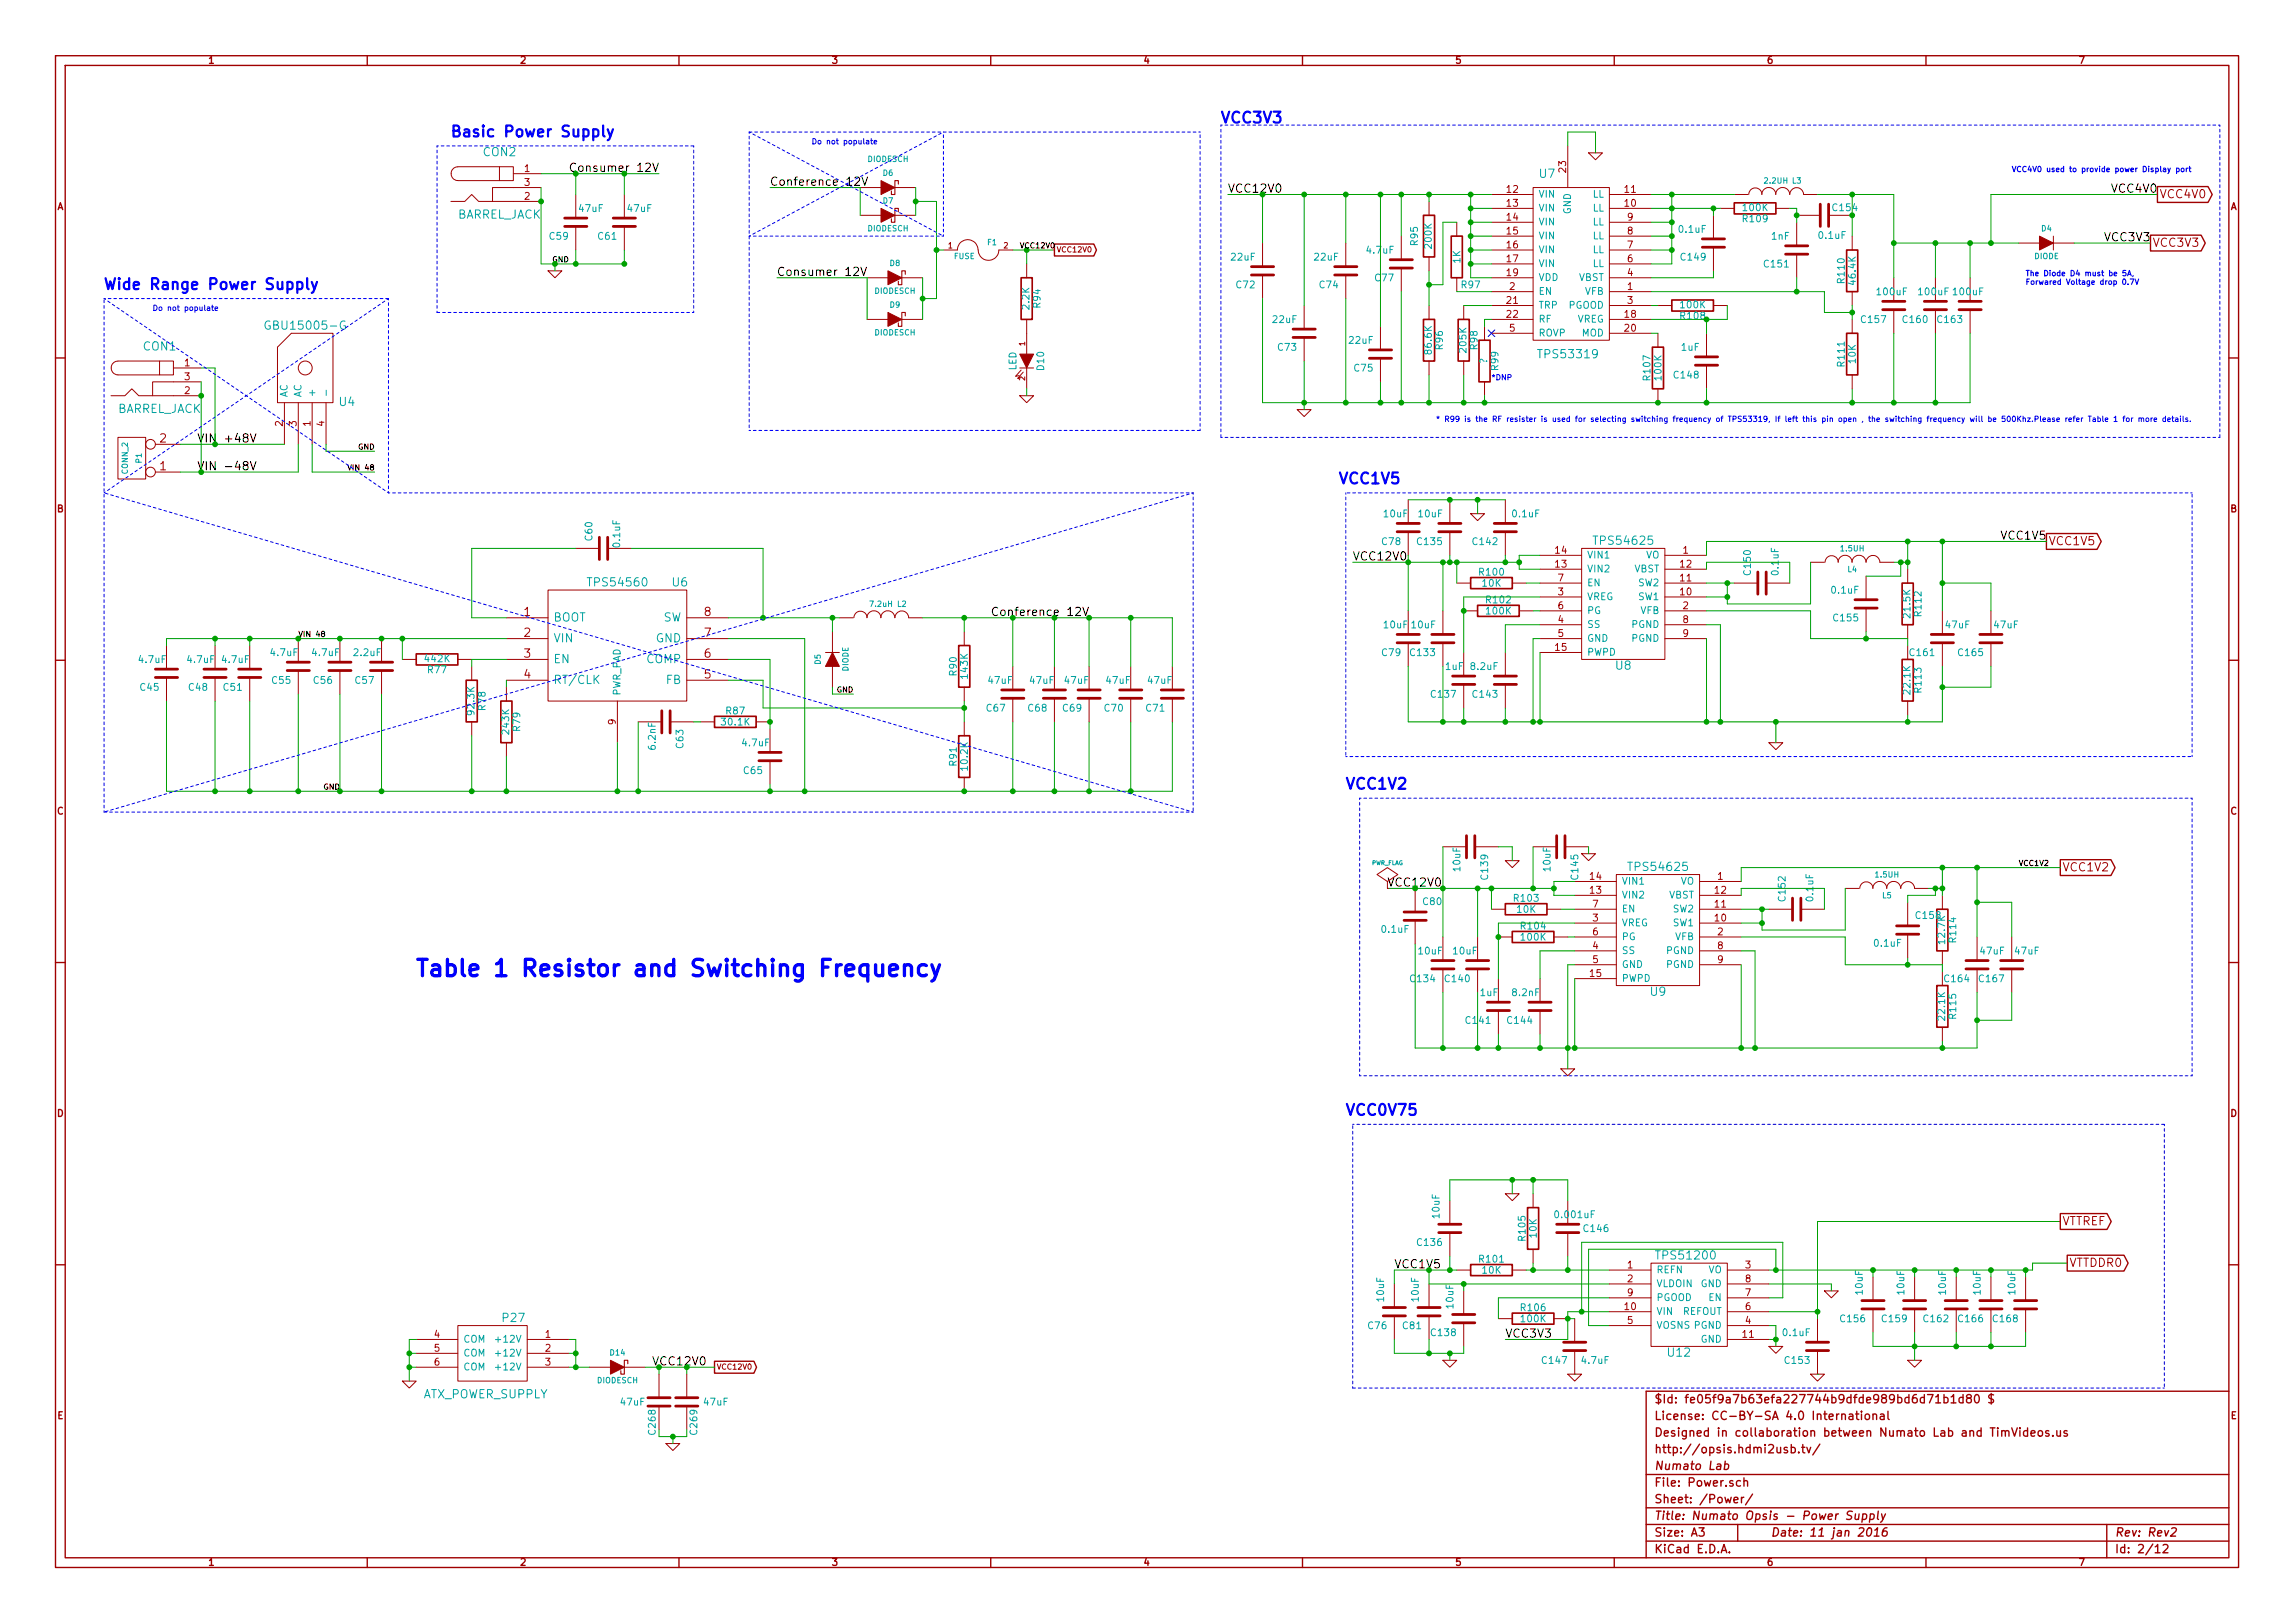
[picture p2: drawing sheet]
<svg xmlns="http://www.w3.org/2000/svg" width="420mm" height="297mm" viewBox="0 0 420 297" stroke-linecap="round" stroke-linejoin="round" font-family="sans-serif">
<defs><g id="words">
<text font-size="4.2" fill="#00f" x="76.2" y="178.9">Table 1 Resistor and Switching Frequency</text>
<g font-size="2.8" fill="#00f">
<text x="223.5" y="22.6">VCC3V3</text>
<text x="82.5" y="25.2">Basic Power Supply</text>
<text x="19" y="53.1">Wide Range Power Supply</text>
<text x="245.1" y="88.7">VCC1V5</text>
<text x="246.4" y="144.6">VCC1V2</text>
<text x="246.4" y="204.3">VCC0V75</text>
</g>
<g font-size="2.1" fill="#00a0a0">
<text x="88.5" y="28.7">CON2</text>
<text x="281.9" y="32.6">U7</text>
<text x="83.5" y="40.1">BARREL_JACK</text>
<text x="26.3" y="64.2">CON1</text>
<text x="49.4" y="60.4">GBU15005-G</text>
<text x="282" y="65.6">TPS53319</text>
<text x="21.3" y="75.7">BARREL_JACK</text>
<text x="62.2" y="74.4">U4</text>
<text x="292.2" y="99.8">TPS54625</text>
<text x="108" y="107.4">TPS54560</text>
<text x="123.1" y="107.4">U6</text>
<text x="101.3" y="113.8">BOOT</text>
<text x="121.3" y="113.8">SW</text>
<text x="101.3" y="117.6">VIN</text>
<text x="120" y="117.6">GND</text>
<text x="101.3" y="121.4">EN</text>
<text x="101.3" y="125.3">RT/CLK</text>
<text x="118.3" y="121.4">COMP</text>
<text x="121.9" y="125.3">FB</text>
<text x="295.8" y="122.6">U8</text>
<text x="298.5" y="159.5">TPS54625</text>
<text x="302.2" y="182.3">U9</text>
<text x="303.6" y="230.6">TPS51200</text>
<text x="92.1" y="242">P27</text>
<text x="305.4" y="248.4">U12</text>
<text x="77.3" y="256">ATX_POWER_SUPPLY</text>
</g>
<g font-size="2.1" fill="#00a000">
<text x="105.8" y="31.5">Consumer 12V</text>
<text x="224.8" y="35.3">VCC12V0</text>
<text x="37.8" y="81.1">VIN +48V</text>
<text x="183.3" y="112.8">Conference 12V</text>
<text x="255.3" y="232.2">VCC1V5</text>
<text x="119.4" y="250">VCC12V0</text>
</g>
<g font-size="2.1">
<text x="141" y="34.1">Conference 12V</text>
<text x="386.7" y="35.3">VCC4V0</text>
<text x="385.4" y="44.2">VCC3V3</text>
<text x="142.2" y="50.6">Consumer 12V</text>
<text x="38.4" y="86.1">VIN -48V</text>
<text x="366.5" y="98.8">VCC1V5</text>
<text x="247.6" y="102.7">VCC12V0</text>
<text x="275.6" y="244.9">VCC3V3</text>
</g>
<g font-size="2.1" fill="#a00000">
<text x="395.4" y="36.4">VCC4V0</text>
<text x="394.1" y="45.2">VCC3V3</text>
<text x="29.3" y="81.1">2</text>
<text x="29.3" y="86.1">1</text>
<text x="375.1" y="99.9">VCC1V5</text>
<text x="95.9" y="112.8">1</text>
<text x="129" y="112.8">8</text>
<text x="95.9" y="116.6">2</text>
<text x="129" y="116.6">7</text>
<text x="95.9" y="120.4">3</text>
<text x="95.9" y="124.2">4</text>
<text x="129" y="124.2">5</text>
<text x="129" y="120.4">6</text>
<text x="377.6" y="159.5">VCC1V2</text>
<text x="254" y="162.3">VCC12V0</text>
<text x="377.6" y="224.3">VTTREF</text>
<text x="378.9" y="231.9">VTTDDR0</text>
<text x="302.9" y="256.9">$Id: fe05f9a7b63efa227744b9dfde989bd6d71b1d80 $</text>
<text x="302.9" y="263">Designed in collaboration between Numato Lab and TimVideos.us</text>
<text x="302.9" y="260">License: CC-BY-SA 4.0 International</text>
<text x="302.9" y="269.1">Numato Lab</text>
<text x="302.9" y="266.1">http://opsis.hdmi2usb.tv/</text>
<text x="302.9" y="272.1">File: Power.sch</text>
<text x="302.9" y="275.2">Sheet: /Power/</text>
<text x="302.9" y="281.3">Size: A3</text>
<text x="302.9" y="278.2">Title: Numato Opsis - Power Supply</text>
<text x="324.2" y="281.3">Date: 11 jan 2016</text>
<text x="387.2" y="281.3">Rev: Rev2</text>
<text x="302.9" y="284.3">KiCad E.D.A.</text>
<text x="387.2" y="284.3">Id: 2/12</text>
</g>
<g font-size="1.8" fill="#a00000">
<text x="38.2" y="11.7">1</text>
<text x="95.3" y="11.7">2</text>
<text x="152.4" y="11.7">3</text>
<text x="209.4" y="11.7">4</text>
<text x="266.5" y="11.7">5</text>
<text x="323.6" y="11.7">6</text>
<text x="380.7" y="11.7">7</text>
<text x="96" y="31.5">1</text>
<text x="96" y="34.1">3</text>
<text x="275.9" y="35.3">12</text>
<text x="286.8" y="31.5" transform="rotate(-90 286.8 31.5)">23</text>
<text x="297.5" y="35.3">11</text>
<text x="10.4" y="38.5">A</text>
<text x="96" y="36.6">2</text>
<text x="275.9" y="37.9">13</text>
<text x="275.9" y="40.4">14</text>
<text x="297.5" y="37.9">10</text>
<text x="298" y="40.4">9</text>
<text x="408.3" y="38.5">A</text>
<text x="275.9" y="43">15</text>
<text x="275.9" y="45.5">16</text>
<text x="298" y="45.5">7</text>
<text x="298" y="43">8</text>
<text x="275.9" y="48">17</text>
<text x="275.9" y="50.6">19</text>
<text x="276.4" y="53.1">2</text>
<text x="298" y="53.1">1</text>
<text x="298" y="50.6">4</text>
<text x="298" y="48">6</text>
<text x="275.9" y="55.7">21</text>
<text x="275.9" y="58.2">22</text>
<text x="297.5" y="58.2">18</text>
<text x="298" y="55.7">3</text>
<text x="276.4" y="60.7">5</text>
<text x="297.5" y="60.7">20</text>
<text x="33.8" y="67.1">1</text>
<text x="33.8" y="69.6">3</text>
<text x="33.8" y="72.2">2</text>
<text x="51.8" y="78" transform="rotate(-90 51.8 78)">2</text>
<text x="54.4" y="78" transform="rotate(-90 54.4 78)">3</text>
<text x="56.9" y="78" transform="rotate(-90 56.9 78)">1</text>
<text x="59.4" y="78" transform="rotate(-90 59.4 78)">4</text>
<text x="10.4" y="93.8">B</text>
<text x="408.3" y="93.8">B</text>
<text x="284.8" y="101.4">14</text>
<text x="308.1" y="101.4">1</text>
<text x="284.8" y="103.9">13</text>
<text x="285.3" y="106.5">7</text>
<text x="307.6" y="106.5">11</text>
<text x="307.6" y="103.9">12</text>
<text x="285.3" y="109">3</text>
<text x="285.3" y="111.5">6</text>
<text x="307.6" y="109">10</text>
<text x="308.1" y="111.5">2</text>
<text x="284.8" y="119.2">15</text>
<text x="285.3" y="114.1">4</text>
<text x="285.3" y="116.6">5</text>
<text x="308.1" y="114.1">8</text>
<text x="308.1" y="116.6">9</text>
<text x="112.8" y="132.6" transform="rotate(-90 112.8 132.6)">9</text>
<text x="10.4" y="149.1">C</text>
<text x="408.3" y="149.1">C</text>
<text x="291.1" y="161.1">14</text>
<text x="314.5" y="161.1">1</text>
<text x="291.1" y="163.6">13</text>
<text x="291.6" y="166.2">7</text>
<text x="314" y="166.2">11</text>
<text x="314" y="163.6">12</text>
<text x="291.6" y="168.7">3</text>
<text x="291.6" y="173.8">4</text>
<text x="291.6" y="171.2">6</text>
<text x="314" y="168.7">10</text>
<text x="314.5" y="171.2">2</text>
<text x="314.5" y="173.8">8</text>
<text x="291.1" y="178.9">15</text>
<text x="291.6" y="176.3">5</text>
<text x="314.5" y="176.3">9</text>
<text x="10.4" y="204.5">D</text>
<text x="408.3" y="204.5">D</text>
<text x="298" y="232.2">1</text>
<text x="319.6" y="232.2">3</text>
<text x="297.5" y="239.8">10</text>
<text x="298" y="234.7">2</text>
<text x="298" y="237.3">9</text>
<text x="319.6" y="239.8">6</text>
<text x="319.6" y="237.3">7</text>
<text x="319.6" y="234.7">8</text>
<text x="79.5" y="244.9">4</text>
<text x="99.8" y="244.9">1</text>
<text x="298" y="242.4">5</text>
<text x="319.1" y="244.9">11</text>
<text x="319.6" y="242.4">4</text>
<text x="79.5" y="247.4">5</text>
<text x="79.5" y="250">6</text>
<text x="99.8" y="247.4">2</text>
<text x="99.8" y="250">3</text>
<text x="10.5" y="259.8">E</text>
<text x="408.4" y="259.8">E</text>
<text x="38.2" y="286.6">1</text>
<text x="95.3" y="286.6">2</text>
<text x="152.4" y="286.6">3</text>
<text x="209.4" y="286.6">4</text>
<text x="266.5" y="286.6">5</text>
<text x="323.6" y="286.6">6</text>
<text x="380.7" y="286.6">7</text>
</g>
<g font-size="1.8" fill="#00a0a0">
<text x="106.1" y="38.8">47uF</text>
<text x="115" y="38.8">47uF</text>
<text x="281.7" y="36.2">VIN</text>
<text x="281.7" y="38.8">VIN</text>
<text x="281.7" y="41.3">VIN</text>
<text x="287.7" y="39.3" transform="rotate(-90 287.7 39.3)">GND</text>
<text x="291.5" y="41.3">LL</text>
<text x="291.5" y="38.8">LL</text>
<text x="291.5" y="36.2">LL</text>
<text x="319.2" y="40.7">R109</text>
<text x="319.2" y="38.7">100K</text>
<text x="335.6" y="38.7">C154</text>
<text x="100.7" y="43.9">C59</text>
<text x="109.6" y="43.9">C61</text>
<text x="225.5" y="47.7">22uF</text>
<text x="240.7" y="47.7">22uF</text>
<text x="250.3" y="46.5">4.7uF</text>
<text x="259.6" y="44.8" transform="rotate(-90 259.6 44.8)">R95</text>
<text x="262.2" y="45.3" transform="rotate(-90 262.2 45.3)">200K</text>
<text x="281.7" y="43.9">VIN</text>
<text x="281.7" y="46.4">VIN</text>
<text x="291.5" y="46.4">LL</text>
<text x="291.5" y="43.9">LL</text>
<text x="307.5" y="42.7">0.1uF</text>
<text x="307.8" y="47.7">C149</text>
<text x="324.4" y="43.9">1nF</text>
<text x="333.1" y="43.8">0.1uF</text>
<text x="226.4" y="52.8">C72</text>
<text x="241.6" y="52.8">C74</text>
<text x="251.8" y="51.5">C77</text>
<text x="267.4" y="48.1" transform="rotate(-90 267.4 48.1)">1K</text>
<text x="267.6" y="52.8">R97</text>
<text x="281.7" y="48.9">VIN</text>
<text x="281.7" y="51.5">VDD</text>
<text x="288.9" y="51.5">VBST</text>
<text x="291.5" y="48.9">LL</text>
<text x="323.1" y="49">C151</text>
<text x="337.8" y="51.7" transform="rotate(-90 337.8 51.7)">R110</text>
<text x="339.8" y="51.9" transform="rotate(-90 339.8 51.9)">46.4K</text>
<text x="188.5" y="56.5" transform="rotate(-90 188.5 56.5)">2.2K</text>
<text x="190.6" y="56.3" transform="rotate(-90 190.6 56.3)">R94</text>
<text x="233.1" y="59.2">22uF</text>
<text x="281.7" y="54">EN</text>
<text x="281.7" y="56.6">TRP</text>
<text x="281.7" y="59.1">RF</text>
<text x="287" y="56.6">PGOOD</text>
<text x="288.6" y="59.1">VREG</text>
<text x="290.1" y="54">VFB</text>
<text x="307.8" y="58.5">R108</text>
<text x="307.8" y="56.5">100K</text>
<text x="340.9" y="59.2">C157</text>
<text x="343.8" y="54.1">100uF</text>
<text x="348.5" y="59.2">C160</text>
<text x="351.4" y="54.1">100uF</text>
<text x="354.8" y="59.2">C163</text>
<text x="357.7" y="54.1">100uF</text>
<text x="234" y="64.2">C73</text>
<text x="247.1" y="63">22uF</text>
<text x="262.2" y="64.6" transform="rotate(-90 262.2 64.6)">86.6K</text>
<text x="264.2" y="63.9" transform="rotate(-90 264.2 63.9)">R96</text>
<text x="268.5" y="64.4" transform="rotate(-90 268.5 64.4)">205K</text>
<text x="270.6" y="63.9" transform="rotate(-90 270.6 63.9)">R98</text>
<text x="281.7" y="61.6">ROVP</text>
<text x="289.5" y="61.6">MOD</text>
<text x="307.8" y="64.2">1uF</text>
<text x="186.1" y="67.8" transform="rotate(-90 186.1 67.8)">LED</text>
<text x="191.2" y="67.7" transform="rotate(-90 191.2 67.7)">D10</text>
<text x="248" y="68.1">C75</text>
<text x="272.3" y="66.6" transform="rotate(-90 272.3 66.6)">?</text>
<text x="274.4" y="67.7" transform="rotate(-90 274.4 67.7)">R99</text>
<text x="302.2" y="69.5" transform="rotate(-90 302.2 69.5)">R107</text>
<text x="304.2" y="69.5" transform="rotate(-90 304.2 69.5)">100K</text>
<text x="306.6" y="69.3">C148</text>
<text x="337.8" y="66.9" transform="rotate(-90 337.8 66.9)">R111</text>
<text x="339.8" y="66.4" transform="rotate(-90 339.8 66.4)">10K</text>
<text x="52.7" y="72.7" transform="rotate(-90 52.7 72.7)">AC</text>
<text x="55.2" y="72.7" transform="rotate(-90 55.2 72.7)">AC</text>
<text x="57.8" y="72.7" transform="rotate(-90 57.8 72.7)">+</text>
<text x="253.4" y="94.7">10uF</text>
<text x="259.8" y="94.7">10uF</text>
<text x="277" y="94.7">0.1uF</text>
<text x="108.5" y="98.9" transform="rotate(-90 108.5 98.9)">C60</text>
<text x="113.6" y="100" transform="rotate(-90 113.6 100)">0.1uF</text>
<text x="253.1" y="99.8">C78</text>
<text x="259.6" y="99.8">C135</text>
<text x="269.7" y="99.8">C142</text>
<text x="270.9" y="105.4">R100</text>
<text x="271.4" y="107.4">10K</text>
<text x="290.6" y="107.4">EN</text>
<text x="290.6" y="104.8">VIN2</text>
<text x="290.6" y="102.3">VIN1</text>
<text x="299.1" y="104.8">VBST</text>
<text x="299.9" y="107.4">SW2</text>
<text x="301.2" y="102.3">VO</text>
<text x="320.6" y="105.1" transform="rotate(-90 320.6 105.1)">C150</text>
<text x="325.7" y="105.1" transform="rotate(-90 325.7 105.1)">0.1uF</text>
<text x="272.2" y="110.5">R102</text>
<text x="272.2" y="112.5">100K</text>
<text x="290.6" y="109.9">VREG</text>
<text x="290.6" y="112.4">PG</text>
<text x="299.9" y="109.9">SW1</text>
<text x="300.3" y="112.4">VFB</text>
<text x="335.4" y="108.7">0.1uF</text>
<text x="335.8" y="113.8">C155</text>
<text x="349.8" y="112.9" transform="rotate(-90 349.8 112.9)">21.5K</text>
<text x="351.8" y="112.6" transform="rotate(-90 351.8 112.6)">R112</text>
<text x="253.4" y="115">10uF</text>
<text x="258.5" y="115">10uF</text>
<text x="290.6" y="115">SS</text>
<text x="290.6" y="117.5">GND</text>
<text x="298.7" y="115">PGND</text>
<text x="298.7" y="117.5">PGND</text>
<text x="356.3" y="115">47uF</text>
<text x="365.2" y="115">47uF</text>
<text x="25.5" y="121.4">4.7uF</text>
<text x="34.4" y="121.4">4.7uF</text>
<text x="40.8" y="121.4">4.7uF</text>
<text x="49.7" y="120.1">4.7uF</text>
<text x="49.9" y="125.2">C55</text>
<text x="57.3" y="120.1">4.7uF</text>
<text x="57.5" y="125.2">C56</text>
<text x="64.9" y="120.1">2.2uF</text>
<text x="65.1" y="125.2">C57</text>
<text x="77.9" y="121.2">442K</text>
<text x="78.4" y="123.3">R77</text>
<text x="175.2" y="123.6" transform="rotate(-90 175.2 123.6)">R90</text>
<text x="177.2" y="124.1" transform="rotate(-90 177.2 124.1)">143K</text>
<text x="181" y="125.2">47uF</text>
<text x="188.6" y="125.2">47uF</text>
<text x="195" y="125.2">47uF</text>
<text x="202.6" y="125.2">47uF</text>
<text x="210.2" y="125.2">47uF</text>
<text x="253.1" y="120.1">C79</text>
<text x="258.3" y="120.1">C133</text>
<text x="264.7" y="122.7">1uF</text>
<text x="269.4" y="122.7">8.2uF</text>
<text x="290.6" y="120.1">PWPD</text>
<text x="349.8" y="120.1">C161</text>
<text x="358.6" y="120.1">C165</text>
<text x="25.7" y="126.5">C45</text>
<text x="34.6" y="126.5">C48</text>
<text x="41" y="126.5">C51</text>
<text x="86.9" y="130.7" transform="rotate(-90 86.9 130.7)">92.3K</text>
<text x="89" y="129.9" transform="rotate(-90 89 129.9)">R78</text>
<text x="113.7" y="127.3" transform="rotate(-90 113.7 127.3)">PWR_PAD</text>
<text x="133" y="130.8">R87</text>
<text x="180.7" y="130.3">C67</text>
<text x="188.3" y="130.3">C68</text>
<text x="194.6" y="130.3">C69</text>
<text x="202.3" y="130.3">C70</text>
<text x="209.9" y="130.3">C71</text>
<text x="262.1" y="127.7">C137</text>
<text x="269.7" y="127.7">C143</text>
<text x="349.8" y="126.9" transform="rotate(-90 349.8 126.9)">22.1K</text>
<text x="351.8" y="126.6" transform="rotate(-90 351.8 126.6)">R113</text>
<text x="93.3" y="134.2" transform="rotate(-90 93.3 134.2)">243K</text>
<text x="95.3" y="133.7" transform="rotate(-90 95.3 133.7)">R79</text>
<text x="120.1" y="137.1" transform="rotate(-90 120.1 137.1)">6.2nF</text>
<text x="125.2" y="136.9" transform="rotate(-90 125.2 136.9)">C63</text>
<text x="132.3" y="132.8">30.1K</text>
<text x="136" y="136.6">4.7uF</text>
<text x="136.2" y="141.7">C65</text>
<text x="175.2" y="140.1" transform="rotate(-90 175.2 140.1)">R91</text>
<text x="177.2" y="140.8" transform="rotate(-90 177.2 140.8)">10.2K</text>
<text x="267.4" y="159.4" transform="rotate(-90 267.4 159.4)">10uF</text>
<text x="272.5" y="160.8" transform="rotate(-90 272.5 160.8)">C139</text>
<text x="283.9" y="159.4" transform="rotate(-90 283.9 159.4)">10uF</text>
<text x="289" y="160.8" transform="rotate(-90 289 160.8)">C145</text>
<text x="296.9" y="162">VIN1</text>
<text x="307.6" y="162">VO</text>
<text x="260.6" y="165.7">C80</text>
<text x="277.3" y="165.1">R103</text>
<text x="277.8" y="167.1">10K</text>
<text x="296.9" y="167">EN</text>
<text x="296.9" y="164.5">VIN2</text>
<text x="305.4" y="164.5">VBST</text>
<text x="306.3" y="167">SW2</text>
<text x="326.9" y="164.8" transform="rotate(-90 326.9 164.8)">C152</text>
<text x="332" y="164.8" transform="rotate(-90 332 164.8)">0.1uF</text>
<text x="253.1" y="170.8">0.1uF</text>
<text x="278.6" y="170.2">R104</text>
<text x="278.6" y="172.2">100K</text>
<text x="296.9" y="169.6">VREG</text>
<text x="296.9" y="172.1">PG</text>
<text x="306.3" y="169.6">SW1</text>
<text x="306.6" y="172.1">VFB</text>
<text x="343.2" y="173.3">0.1uF</text>
<text x="350.9" y="168.2">C158</text>
<text x="356.2" y="172.6" transform="rotate(-90 356.2 172.6)">12.7K</text>
<text x="358.2" y="172.3" transform="rotate(-90 358.2 172.3)">R114</text>
<text x="258.3" y="179.8">C134</text>
<text x="259.8" y="174.7">10uF</text>
<text x="264.7" y="179.8">C140</text>
<text x="266.1" y="174.7">10uF</text>
<text x="296.9" y="174.7">SS</text>
<text x="296.9" y="177.2">GND</text>
<text x="296.9" y="179.7">PWPD</text>
<text x="305" y="174.7">PGND</text>
<text x="305" y="177.2">PGND</text>
<text x="356.1" y="179.8">C164</text>
<text x="362.5" y="179.8">C167</text>
<text x="362.6" y="174.7">47uF</text>
<text x="369" y="174.7">47uF</text>
<text x="271" y="182.4">1uF</text>
<text x="277" y="182.4">8.2nF</text>
<text x="268.5" y="187.4">C141</text>
<text x="276.1" y="187.4">C144</text>
<text x="356.2" y="186.5" transform="rotate(-90 356.2 186.5)">22.1K</text>
<text x="358.2" y="186.3" transform="rotate(-90 358.2 186.3)">R115</text>
<text x="263.6" y="222.9" transform="rotate(-90 263.6 222.9)">10uF</text>
<text x="279.3" y="226.9" transform="rotate(-90 279.3 226.9)">R105</text>
<text x="281.4" y="226.5" transform="rotate(-90 281.4 226.5)">10K</text>
<text x="285" y="223">0.001uF</text>
<text x="290.1" y="225.5">C146</text>
<text x="259.6" y="228.1">C136</text>
<text x="270.9" y="231.1">R101</text>
<text x="271.4" y="233.2">10K</text>
<text x="303.3" y="233.1">REFN</text>
<text x="312.6" y="233.1">VO</text>
<text x="253.4" y="238.1" transform="rotate(-90 253.4 238.1)">10uF</text>
<text x="259.8" y="238.1" transform="rotate(-90 259.8 238.1)">10uF</text>
<text x="266.1" y="239.4" transform="rotate(-90 266.1 239.4)">10uF</text>
<text x="303.3" y="235.6">VLDOIN</text>
<text x="303.3" y="238.2">PGOOD</text>
<text x="311.3" y="235.6">GND</text>
<text x="312.8" y="238.2">EN</text>
<text x="341.1" y="236.8" transform="rotate(-90 341.1 236.8)">10uF</text>
<text x="348.7" y="236.8" transform="rotate(-90 348.7 236.8)">10uF</text>
<text x="356.3" y="236.8" transform="rotate(-90 356.3 236.8)">10uF</text>
<text x="362.7" y="236.8" transform="rotate(-90 362.7 236.8)">10uF</text>
<text x="369" y="236.8" transform="rotate(-90 369 236.8)">10uF</text>
<text x="84.8" y="245.8">COM</text>
<text x="91.3" y="245.8">+12V</text>
<text x="250.5" y="243.3">C76</text>
<text x="256.9" y="243.3">C81</text>
<text x="262.1" y="244.6">C138</text>
<text x="278.6" y="240">R106</text>
<text x="278.6" y="242">100K</text>
<text x="303.3" y="243.2">VOSNS PGND</text>
<text x="303.3" y="240.7">VIN</text>
<text x="307.9" y="240.7">REFOUT</text>
<text x="311.3" y="245.8">GND</text>
<text x="326.5" y="244.6">0.1uF</text>
<text x="337.1" y="242">C156</text>
<text x="344.7" y="242">C159</text>
<text x="352.3" y="242">C162</text>
<text x="358.6" y="242">C166</text>
<text x="365" y="242">C168</text>
<text x="84.8" y="248.3">COM</text>
<text x="84.8" y="250.9">COM</text>
<text x="91.3" y="248.3">+12V</text>
<text x="91.3" y="250.9">+12V</text>
<text x="282.4" y="249.7">C147</text>
<text x="289.7" y="249.7">4.7uF</text>
<text x="326.9" y="249.7">C153</text>
<text x="113.7" y="257.3">47uF</text>
<text x="129" y="257.3">47uF</text>
<text x="127.7" y="262.4" transform="rotate(-90 127.7 262.4)">C269</text>
</g>
<text font-size="1.8" fill="#00a000" x="120.1" y="262.4" transform="rotate(-90 120.1 262.4)">C268</text>
<g font-size="1.4" fill="#00f">
<text x="148.6" y="26.5">Do not populate</text>
<text x="368.3" y="31.5">VCC4V0 used to provide power Display port</text>
<text x="370.8" y="50.6">The Diode D4 must be 5A,</text>
<text x="370.8" y="52.2">Forwared Voltage drop 0.7V</text>
<text x="27.9" y="56.9">Do not populate</text>
<text x="273" y="69.6">*DNP</text>
<text x="262.9" y="77.3">* R99 is the RF resister is used for selecting switching frequency of TPS53319, If left this pin open , the switching frequency will be 500Khz.Please refer Table 1 for more details.</text>
</g>
<g font-size="1.4" fill="#00a0a0">
<text x="158.8" y="29.7">DIODESCH</text>
<text x="161.7" y="32.2">D6</text>
<text x="323.1" y="33.6">2.2UH</text>
<text x="328.1" y="33.6">L3</text>
<text x="161.7" y="37.3">D7</text>
<text x="158.8" y="42.4">DIODESCH</text>
<text x="174.7" y="47.5">FUSE</text>
<text x="180.8" y="44.9">F1</text>
<text x="372.4" y="47.5">DIODE</text>
<text x="373.8" y="42.4">D4</text>
<text x="160.1" y="53.8">DIODESCH</text>
<text x="162.9" y="48.7">D8</text>
<text x="162.9" y="56.3">D9</text>
<text x="160.1" y="61.4">DIODESCH</text>
<text x="23.4" y="86.7" transform="rotate(-90 23.4 86.7)">CONN_2</text>
<text x="26" y="84.7" transform="rotate(-90 26 84.7)">P1</text>
<text x="337.1" y="101">1.5UH</text>
<text x="338.3" y="104.8">L4</text>
<text x="159.3" y="111.1">7.2uH</text>
<text x="164.3" y="111.1">L2</text>
<text x="150.3" y="121.6" transform="rotate(-90 150.3 121.6)">D5</text>
<text x="155.4" y="122.9" transform="rotate(-90 155.4 122.9)">DIODE</text>
<text x="343.4" y="160.6">1.5UH</text>
<text x="344.6" y="164.5">L5</text>
<text x="111.7" y="248.1">D14</text>
<text x="109.3" y="253.2">DIODESCH</text>
</g>
<g font-size="1.4" fill="#a00000">
<text x="173.6" y="45.5">1</text>
<text x="183.8" y="45.5">2</text>
<text x="193.4" y="46.2">VCC12V0</text>
<text x="187.7" y="63.3" transform="rotate(-90 187.7 63.3)">1</text>
<text x="187.7" y="69.6" transform="rotate(-90 187.7 69.6)">2</text>
<text x="131.2" y="250.7">VCC12V0</text>
</g>
<g font-size="1.4">
<text x="186.7" y="45.5">VCC12V0</text>
<text x="101.1" y="48">GND</text>
<text x="65.5" y="82.3">GND</text>
<text x="64.4" y="86.1">VIN 48</text>
<text x="54.6" y="116.6">VIN 48</text>
<text x="153.1" y="126.8">GND</text>
<text x="59.2" y="144.6">GND</text>
<text x="369.6" y="158.5">VCC1V2</text>
</g>
<text font-size="1.1" fill="#00a0a0" x="251" y="158.4">PWR_FLAG</text>
</g></defs>
<g fill="none" stroke="#a00000" stroke-width=".25">
<path d="M10.2 10.2h399.6v276.7h-399.6zM11.9 12h396.2v273.1h-396.2zM67.2 10.2v1.8M124.3 10.2v1.8M181.4 10.2v1.8M238.5 10.2v1.8M295.5 10.2v1.8M352.6 10.2v1.8M395 34.1h9.2l.8 1.5-.8 1.4h-9.2zM193 44.7h7.3l.4 1.1-.4 1h-7.3zM393.7 43h9.3l.7 1.5-.7 1.4h-9.3zM10.2 65.5h1.7"/>
<path d="M408.1 65.5h1.7M374.6 97.6h9.3l.8 1.5-.8 1.4h-9.3zM10.2 120.8h1.7M408.1 120.8h1.7M377.2 157.3h9.3l.7 1.5-.7 1.4h-9.3zM10.2 176.2h1.7M408.1 176.2h1.7M10.2 231.5h1.7M377.2 222.1h8.5l.8 1.5-.8 1.4h-8.5zM378.5 229.7h10.3l.8 1.5-.8 1.4h-10.3zM408.1 231.5h1.7M130.8 249.1h7.2l.5 1.1-.5 1.1h-7.2z"/>
<path d="M338.6 258.9h.5l.1 .9M339.2 259.2h-.5a.3 .3 0 0 0-.2 .3 .3 .3 0 0 0 .2 .3l.5-.1M339.7 258.8h.6M339.9 258.3v1.3l.4 .2M340.8 258.3v.1M340.8 258.8v1M341.5 258.9l.3-.1 .4 .1v.8l-.2 .1-.5-.1zM342.9 258.9h.1a.36 .36 0 0 1 .6 .1v.8M342.9 258.8v1M344.3 258.9h.6v.9M344.9 259.2h-.5a.3 .3 0 0 0-.2 .3 .3 .3 0 0 0 .2 .3l.5-.1M345.6 258.3v1.3l.3 .2"/>
<path d="M354.4 255.7l.4-.5v1.6M354.4 256.8h.9M355.9 255.8l.4-.1 .3 .3v.6l-.3 .2-.4-.1M355.9 255.2v1.6M357.2 255.7l.5-.5v1.6M357.2 256.8h.9M359.4 255.8l-.4-.1-.4 .3 .1 .6 .3 .2 .4-.1M359.4 255.2v1.6M360.3 255.9l-.3-.3 .1-.2 .2-.2 .5 .1 .1 .2-.1 .2-.6 .3-.2 .2 .1 .4 .2 .2h.3l.3-.3v-.3l-.3-.3M361.6 255.4l.2-.2a.81 .81 0 0 1 .6 .8 .81 .81 0 0 1-.6 .8l-.2-.2-.1-.4zM364.5 255v2M365 255.3a.62 .62 0 0 0-.8 .1v.4l.7 .4 .1 .3-.3 .3-.6-.1"/>
<path d="M408.1 254.6h-106.7v30.5M301.4 269.9h106.7M301.4 276h106.7M301.4 279h106.7M311 279.6h1l-.5 .6 .4 .2v.6l-.2 .1-.7-.1M315.8 268l.4-.1 .2 .2v.6l-.3 .2h-.4M315.8 267.4l-.1 1.5M317.4 274.5l.8-.1-.1-.3-.4-.1-.3 .3 .1 .7h.6M318.1 279v3.1M318.6 271.1l-.4-.1-.3 .3 .1 .6 .2 .1 .4-.1M318.8 274v1M319.3 274l-.3 .1-.2 .2"/>
<path d="M319.3 271.1h.1a.36 .36 0 0 1 .5 .1v.8M319.3 270.5v1.5M320.9 273.4l-1.3 2M327.2 265l-.4-.1-.2 .2 .1 .2 .5 .2v.3h-.6M327.9 265l.5-.1 .3 .3-.1 .6-.2 .1-.5-.1M327.9 264.4v1.5M329.3 265.8v.1M329.8 264.9h.6M330 264.4v1.3l.4 .2M330.8 264.9l.3 1 .4-1M333.2 264.3l-1.3 2M339.1 276.6a.61 .61 0 0 0-.9 .3v.3l.7 .3 .1 .2-.1 .3-.3 .1-.6-.1"/>
<path d="M339.7 277.1l-.1 .9 .4 .1 .2-.1M340.4 277.1l-.2 1M341 277.2l.5-.1 .2 .1v.6l-.3 .3-.5-.1M341.1 277.1l-.2 1.5M342 279.8l.3-.2a.88 .88 0 0 1-.3 1.5l-.2-.2a1.19 1.19 0 0 1 .2-1.1zM342.4 277.2l.5-.1 .2 .1v.6l-.4 .3-.4-.1M342.4 277.1l-.2 1.5M343.9 276.6l-.2 1.3 .2 .2M344.5 277.1l.2 1M345.2 277.1l-.7 1.4-.2 .1M345.5 279.6l-.5 .1a1.18 1.18 0 0 0-.3 1.4h.4l.3-.1 .1-.5-.3-.3h-.2l-.4 .3M365.7 261.3v.2"/>
<path d="M365.7 261.8v1.1M366.5 262v-.1a.36 .36 0 0 1 .6 .2v.8M366.5 261.8v1.1M367.1 262.1a.35 .35 0 0 1 .4-.3 .35 .35 0 0 1 .3 .3v.8M368.3 261.3l.5 1.6 .5-1.6M369.8 261.3v.2M369.8 261.8v1.1M371.2 261.9l-.4-.1-.3 .3v.6l.3 .2 .4-.1M371.2 261.3v1.6M371.8 262.3l.8-.1-.1-.3-.4-.1-.3 .3 .1 .7h.6M373.2 262l.2-.2 .5 .2v.7l-.3 .2-.4-.2zM375.1 261.9l-.4-.1-.2 .3 .1 .2 .5 .1v.4h-.6"/>
<path d="M375.8 262.7v.2M376.6 261.8v.8a.39 .39 0 0 0 .6 .1M377.2 261.8v1.1M378.4 261.9l-.3-.1-.2 .3v.2l.5 .1v.4h-.5M385.7 279v6.1M397.6 279.8l.6-.2 .2 .3-.1 .4-.9 .8h.9M67.2 285.1v1.8M124.3 285.1v1.8M181.4 285.1v1.8M238.5 285.1v1.8M295.5 285.1v1.8M301.4 282.1h106.7"/>
<path d="M315.1 284.2l.5-1.5 .5 1.5M315.2 283.8h.8M316.6 284.1v.1M343.1 281.1h.9M343.2 280l.5-.4-.1 1.5M352.6 285.1v1.8M394.6 283.1l.4-.4v1.5M394.6 284.2h.9M396 282.8l.6-.1 .2 .1 .1 .3-.9 1.1h.9"/>
</g>
<g fill="none" stroke="#a00000" stroke-width=".18">
<path d="M82.5 36.9h2.6l1.3-1.3 1.2 1.3h11.5M91.4 30.5h2.6v2.6h-2.6zM91.4 30.5h-7.6a1.26 1.26 0 0 0-1.2 1.3 1.26 1.26 0 0 0 1.2 1.3h7.6M94 31.8h5.1M99.1 34.3h-8.9v2.6M105.4 35.6v4.3M114.3 35.6v4.3M157.5 39.4h3.8M157.5 34.3h3.8M163.8 39.4h3.8M163.8 34.3h3.8M261.6 36.9v2.5"/>
<path d="M273 38.1h7.7M273 35.6h7.7M280.7 34.3h13.9v28h-13.9zM287 26.7v7.6M290.8 28h2.6l-1.3 1.2zM294.6 38.1h7.7M294.6 35.6h7.7M313.7 39.4v4.3M315 38.1h2.5M317.5 35.6h2.5M320.2 35.6a1.19 1.19 0 0 1 1.2-1.2 1.19 1.19 0 0 1 1.2 1.2M322.6 35.6a1.27 1.27 0 0 1 1.2-1.3 1.27 1.27 0 0 1 1.3 1.3"/>
<path d="M325.1 35.6a1.27 1.27 0 0 1 1.3-1.3 1.27 1.27 0 0 1 1.2 1.3M325.1 38.1h2.6M327.7 35.6a1.24 1.24 0 0 1 1.2-1.2 1.24 1.24 0 0 1 1.3 1.2M328.9 39.4h4.3M330.2 35.6h2.5M334.8 39.4h4.3M100.3 49.6h2.6l-1.3 1.2zM105.4 41.4v4.4M114.3 41.4v4.4M158.7 50.8h3.9M158.7 58.5h3.9M165.1 50.8h3.8"/>
<path d="M165.1 58.5h3.8M172.7 45.8h2.6M175.3 45.8a1.89 1.89 0 0 1 1.9-1.9 1.89 1.89 0 0 1 1.9 1.9M179.1 45.8a1.88 1.88 0 0 0 1.9 1.8 1.88 1.88 0 0 0 1.9-1.8M182.9 45.8h2.5M188 48.3v2.5M188 58.5v6.3M231.1 44.5v4.3M231.1 50.3v4.3M238.8 55.9v4.3M246.4 44.5v4.3M246.4 50.3v4.3"/>
<path d="M252.7 59.7v4.3M256.5 43.2v4.3M256.5 49.1v4.3M261.6 47v2.6M261.6 55.9v2.6M266.7 40.7v2.5M266.7 50.8v2.6M268 55.9v2.6M271.8 59.7v2.6M273 53.4h7.7M273 55.9h7.7M273 50.8h7.7"/>
<path d="M273 48.3h7.7M273 45.8h7.7M273 43.2h7.7M273 40.7h7.7M273 58.5h7.7M294.6 53.4h7.7M294.6 55.9h7.7M294.6 50.8h7.7M294.6 48.3h7.7M294.6 45.8h7.7M294.6 43.2h7.7M294.6 40.7h7.7"/>
<path d="M294.6 58.5h7.7M303.5 55.9h2.6M313.7 55.9h2.5M313.7 45.2v4.4M328.9 40.7v4.3M328.9 46.5v4.3M339.1 43.2v2.6M339.1 53.4v2.5M339.1 58.5v2.5M346.7 50.8v4.4M346.7 56.7v4.3M354.3 50.8v4.4"/>
<path d="M354.3 56.7v4.3M360.7 50.8v4.4M360.7 56.7v4.3M369.6 44.5h3.8M375.9 43.2v2.6M375.9 44.5h3.8M20.3 72.4h2.6l1.2-1.2 1.3 1.2h11.4M29.2 66.1h2.5v2.5h-2.5zM29.2 66.1h-7.6a1.26 1.26 0 0 0-1.2 1.3 1.26 1.26 0 0 0 1.2 1.2h7.6M31.7 67.3h5.1M36.8 69.9h-8.9v2.5M52.1 73.7v7.6"/>
<path d="M53.3 61h7.7v12.7h-10.2v-10.2zM54.6 73.7v7.6M57.1 73.7v7.6M59.7 73.7v7.6M186.7 72.4h2.5l-1.2 1.3zM186.7 67.3h2.5M186.9 67.7l-1 1.2 .7-.2M187.3 68.1l-1 1.2 .6-.2M188 67.3v3.9M237.5 75h2.5l-1.2 1.2zM238.8 61.8v4.3M252.7 65.6v4.3"/>
<path d="M261.6 66.1v2.5M268 66.1v2.5M271.8 69.9v2.5M273 61h7.7M294.6 61h7.7M303.5 61v2.5M303.5 71.2v2.5M312.4 61v4.3M312.4 66.8v4.4M339.1 68.6v2.6M21.6 80h5.1v7.7h-5.1zM28.4 86.4h4.6"/>
<path d="M28.4 81.3h4.6M257.8 91.5v4.3M257.8 97.3v4.3M265.4 91.5v4.3M265.4 97.3v4.3M269.2 94h2.6l-1.3 1.3zM275.6 91.5v4.3M275.6 97.3v4.3M30.5 118.1v4.4M39.4 118.1v4.4M45.7 118.1v4.4M54.6 116.9v4.3"/>
<path d="M62.2 116.9v4.3M69.8 116.9v4.3M92.7 116.9h7.6M92.7 113.1h7.6M100.3 108h25.4v20.3h-25.4zM105.4 100.4h4.3M111.3 100.4h4.3M125.7 116.9h7.6M125.7 113.1h7.6M151.1 119.4h2.6M152.4 115.6v3.8M153.7 113.1h2.5"/>
<path d="M156.3 113a1.19 1.19 0 0 1 1.2-1.1 1.19 1.19 0 0 1 1.2 1.1 1.27 1.27 0 0 1 1.3-1.2 1.27 1.27 0 0 1 1.3 1.2 1.27 1.27 0 0 1 1.2-1.2 1.27 1.27 0 0 1 1.3 1.3M163.9 113a1.24 1.24 0 0 1 1.2-1.2 1.24 1.24 0 0 1 1.2 1.3M166.4 113.1h2.5M176.5 115.6v2.5M257.8 111.8v4.3M257.8 117.6v4.4M264.2 111.8v4.3M264.2 117.6v4.4M266.7 106.7h2.5M268 111.8h2.5M268 119.4v4.3M275.6 119.4v4.3"/>
<path d="M276.9 106.7h2.5M278.1 111.8h2.6M281.9 101.6h7.7M281.9 111.8h7.7M281.9 109.3h7.7M281.9 114.3h7.7M281.9 116.9h7.7M281.9 106.7h7.7M281.9 104.2h7.7M281.9 119.4h7.7M289.6 100.4h15.2v20.3h-15.2zM304.8 101.6h7.6"/>
<path d="M304.8 111.8h7.6M304.8 109.3h7.6M304.8 114.3h7.6M304.8 116.9h7.6M304.8 106.7h7.6M304.8 104.2h7.6M317.5 106.7h4.3M323.3 106.7h4.4M331.5 102.9h2.5M334.1 102.9a1.19 1.19 0 0 1 1.2-1.2 1.19 1.19 0 0 1 1.2 1.2 1.27 1.27 0 0 1 1.3-1.3 1.27 1.27 0 0 1 1.3 1.3 1.27 1.27 0 0 1 1.2-1.3 1.27 1.27 0 0 1 1.3 1.3M341.6 105.4v4.4M341.6 111.3v4.3"/>
<path d="M341.7 102.9a1.24 1.24 0 0 1 1.2-1.2 1.24 1.24 0 0 1 1.2 1.2M344.2 102.9h2.5M349.2 104.2v2.5M349.2 114.3v2.6M349.2 118.1v2.6M355.6 111.8v4.3M355.6 117.6v4.4M364.5 111.8v4.3M364.5 117.6v4.4M30.5 124v4.3M39.4 124v4.3M45.7 124v4.3"/>
<path d="M54.6 122.7v4.3M62.2 122.7v4.3M69.8 122.7v4.3M73.7 120.7h2.5M83.8 120.7h2.6M86.4 122v2.5M86.4 132.1v2.6M92.7 120.7h7.6M92.7 124.5h7.6M92.7 125.8v2.5M92.7 135.9v2.6M113 128.3v7.6"/>
<path d="M116.8 132.1h4.4M122.7 132.1h4.3M125.7 120.7h7.6M125.7 124.5h7.6M128.3 132.1h2.5M138.4 132.1h2.6M141 133.4v4.3M141 139.2v4.3M152.4 122v3.8M176.5 125.8v2.5M176.5 132.1v2.6M185.4 122v4.3"/>
<path d="M185.4 127.8v4.3M193 122v4.3M193 127.8v4.3M199.4 122v4.3M199.4 127.8v4.3M207 122v4.3M207 127.8v4.3M214.6 122v4.3M214.6 127.8v4.3M268 125.3v4.3M275.6 125.3v4.3M323.8 135.9h2.6l-1.3 1.3z"/>
<path d="M349.2 128.3v2.5M176.5 142.3v2.5M264.2 155h4.3M270 155h4.3M275.6 157.5h2.5l-1.2 1.3zM280.7 155h4.3M286.5 155h4.3M289.6 156.2h2.5l-1.3 1.3zM254 161.3l1.9-1.2-1.9-1.3-1.9 1.3 1.9 1.2v1.3M259.1 162.6v4.3M259.1 168.4v4.4M264.2 171.5v4.3"/>
<path d="M264.2 177.3v4.3M270.5 171.5v4.3M270.5 177.3v4.3M273 166.4h2.6M274.3 171.5h2.6M274.3 179.1v4.3M281.9 179.1v4.3M283.2 166.4h2.5M284.5 171.5h2.5M288.3 161.3h7.6M288.3 171.5h7.6M288.3 168.9h7.6"/>
<path d="M288.3 174h7.6M288.3 176.6h7.6M288.3 166.4h7.6M288.3 163.9h7.6M288.3 179.1h7.6M295.9 160.1h15.2v20.3h-15.2zM311.1 161.3h7.7M311.1 171.5h7.7M311.1 168.9h7.7M311.1 174h7.7M311.1 176.6h7.7M311.1 166.4h7.7"/>
<path d="M311.1 163.9h7.7M323.8 166.4h4.4M329.7 166.4h4.3M337.8 162.6h2.6M340.5 162.6a1.19 1.19 0 0 1 1.2-1.2 1.19 1.19 0 0 1 1.2 1.2M342.9 162.6a1.27 1.27 0 0 1 1.3-1.3 1.27 1.27 0 0 1 1.2 1.3M345.4 162.6a1.27 1.27 0 0 1 1.3-1.3 1.27 1.27 0 0 1 1.3 1.3M348 162.6a1.24 1.24 0 0 1 1.3-1.2 1.24 1.24 0 0 1 1.2 1.2h2.6M349.2 165.1v4.4M349.2 171v4.3M355.6 163.9v2.5M355.6 174v2.6"/>
<path d="M355.6 177.8v2.6M361.9 171.5v4.3M361.9 177.3v4.3M368.3 171.5v4.3M368.3 177.3v4.3M274.3 184.9v4.4M281.9 184.9v4.4M285.7 195.6h2.6l-1.3 1.3zM355.6 188v2.5M265.4 219.7v4.4M275.6 218.5h2.5l-1.2 1.2zM280.7 218.5v2.5"/>
<path d="M287 219.7v4.4M255.3 235v4.3M261.6 235v4.3M265.4 225.6v4.3M266.7 232.4h2.5M268 236.3v4.3M276.9 232.4h2.5M280.7 228.6v2.6M287 225.6v4.3M294.6 232.4h7.7M294.6 235h7.7M294.6 237.5h7.7"/>
<path d="M302.3 231.2h13.9v15.2h-13.9zM316.2 232.4h7.6M316.2 235h7.6M316.2 237.5h7.6M334 236.3h2.5l-1.2 1.2zM342.9 233.7v4.3M342.9 239.6v4.3M350.5 233.7v4.3M350.5 239.6v4.3M358.1 233.7v4.3M358.1 239.6v4.3M364.5 233.7v4.3"/>
<path d="M364.5 239.6v4.3M370.8 233.7v4.3M370.8 239.6v4.3M73.7 252.8h2.5l-1.3 1.2zM76.2 245.1h7.6M76.2 247.7h7.6M76.2 250.2h7.6M83.8 242.6h12.7v10.2h-12.7zM96.5 245.1h7.6M96.5 247.7h7.6M96.5 250.2h7.6M107.9 250.2h3.9"/>
<path d="M114.3 250.2h3.8M120.6 251.5v4.3M120.6 257.3v4.4M125.7 251.5v4.3M125.7 257.3v4.4M255.3 240.8v4.3M261.6 240.8v4.3M264.2 249h2.5l-1.3 1.2zM268 242.1v4.3M274.3 241.3h2.6M284.5 241.3h2.5M287 251.5h2.6l-1.3 1.3z"/>
<path d="M288.3 241.3v4.4M288.3 247.2v4.3M294.6 242.6h7.7M294.6 240.1h7.7M316.2 242.6h7.6M316.2 240.1h7.6M316.2 245.1h7.6M323.8 246.4h2.6l-1.3 1.3zM331.5 251.5h2.5l-1.3 1.3zM332.7 241.3v4.4M332.7 247.2v4.3M349.2 249h2.6l-1.3 1.2z"/>
<path d="M121.9 264.2h2.6l-1.3 1.3z"/>
<circle cx="55.9" cy="67.3" r="1.27"/>
<circle cx="27.6" cy="81.3" r=".89"/>
<circle cx="27.6" cy="86.4" r=".89"/>
</g>
<g fill="none" stroke="#a00000" stroke-width=".51">
<path d="M103.4 39.9h4M112.3 39.9h4M333.2 37.4v4M334.8 37.4v4M103.4 41.4h4M112.3 41.4h4M229.1 48.8h4.1M229.1 50.3h4.1M244.3 48.8h4.1M244.3 50.3h4.1M254.5 47.5h4.1M254.5 49.1h4.1"/>
<path d="M311.7 43.7h4M311.7 45.2h4M326.9 45h4.1M326.9 46.5h4.1M344.7 55.2h4M344.7 56.7h4M352.3 55.2h4.1M352.3 56.7h4.1M358.6 55.2h4.1M358.6 56.7h4.1M236.7 60.2h4.1M236.7 61.8h4.1"/>
<path d="M250.7 64h4.1M250.7 65.6h4.1M310.4 65.3h4.1M310.4 66.8h4.1M109.7 98.3v4.1M111.3 98.3v4.1M255.8 95.8h4M255.8 97.3h4M263.4 95.8h4.1M263.4 97.3h4.1M273.6 95.8h4M273.6 97.3h4"/>
<path d="M255.8 116.1h4M255.8 117.6h4M262.1 116.1h4.1M262.1 117.6h4.1M321.8 104.7v4M323.3 104.7v4M339.6 109.8h4.1M339.6 111.3h4.1M353.6 116.1h4M353.6 117.6h4M362.5 116.1h4M362.5 117.6h4"/>
<path d="M28.4 122.5h4.1M28.4 124h4.1M37.3 122.5h4.1M37.3 124h4.1M43.7 122.5h4.1M43.7 124h4.1M52.6 121.2h4M52.6 122.7h4M60.2 121.2h4.1M60.2 122.7h4.1M67.8 121.2h4.1M67.8 122.7h4.1"/>
<path d="M121.2 130.1v4M122.7 130.1v4M138.9 137.7h4.1M138.9 139.2h4.1M183.4 126.3h4.1M183.4 127.8h4.1M191 126.3h4.1M191 127.8h4.1M197.4 126.3h4M197.4 127.8h4M205 126.3h4M205 127.8h4"/>
<path d="M212.6 126.3h4.1M212.6 127.8h4.1M265.9 123.7h4.1M265.9 125.3h4.1M273.6 123.7h4M273.6 125.3h4M268.5 152.9v4.1M270 152.9v4.1M285 152.9v4.1M286.5 152.9v4.1M257 168.4h4.1M257 166.9h4.1"/>
<path d="M262.1 175.8h4.1M262.1 177.3h4.1M268.5 175.8h4M268.5 177.3h4M328.2 164.4v4M329.7 164.4v4M347.2 171h4.1M347.2 169.5h4.1M359.9 175.8h4.1M359.9 177.3h4.1M366.3 175.8h4M366.3 177.3h4"/>
<path d="M272.3 183.4h4.1M272.3 184.9h4.1M279.9 183.4h4.1M279.9 184.9h4.1M253.2 239.3h4.1M259.6 239.3h4.1M263.4 224.1h4.1M263.4 225.6h4.1M285 224.1h4.1M285 225.6h4.1M340.9 238h4M340.9 239.6h4"/>
<path d="M348.5 238h4.1M348.5 239.6h4.1M356.1 238h4.1M356.1 239.6h4.1M362.5 238h4M362.5 239.6h4M368.8 238h4.1M368.8 239.6h4.1M118.6 255.8h4.1M118.6 257.3h4.1M123.7 255.8h4.1M123.7 257.3h4.1"/>
<path d="M253.2 240.8h4.1M259.6 240.8h4.1M265.9 240.6h4.1M265.9 242.1h4.1M286.3 245.7h4M286.3 247.2h4M330.7 245.7h4.1M330.7 247.2h4.1"/>
</g>
<g fill="none" stroke="#a00000" stroke-width=".3">
<path d="M260.6 39.4h2v7.6h-2zM317.5 37.1h7.6v2.1h-7.6zM186.9 50.8h2.1v7.7h-2.1zM260.6 58.5h2v7.6h-2zM265.7 43.2h2v7.6h-2zM267 58.5h2v7.6h-2zM306.1 54.9h7.6v2h-7.6zM338.1 45.8h2v7.6h-2zM270.8 62.3h2v7.6h-2zM302.5 63.5h2v7.7h-2zM338.1 61h2v7.6h-2zM76.2 119.7h7.6v2h-7.6z"/>
<path d="M175.5 118.1h2v7.7h-2zM269.2 105.7h7.7v2h-7.7zM270.5 110.8h7.6v2h-7.6zM348.2 106.7h2.1v7.6h-2.1zM85.3 124.5h2.1v7.6h-2.1zM91.7 128.3h2v7.6h-2zM130.8 131.1h7.6v2h-7.6zM175.5 134.7h2v7.6h-2zM348.2 120.7h2.1v7.6h-2.1zM275.6 165.4h7.6v2h-7.6zM276.9 170.5h7.6v2h-7.6zM354.6 166.4h2v7.6h-2z"/>
<path d="M354.6 180.4h2v7.6h-2zM269.2 231.4h7.7v2.1h-7.7zM279.7 221h2v7.6h-2zM276.9 240.3h7.6v2.1h-7.6z"/>
</g>
<path d="M272.4 60.4l1.3 1.2M273.7 60.4l-1.3 1.2" fill="none" stroke="#0000c0" stroke-width=".18"/>
<path d="M105.4 30a.71 .71 0 0 0-1 .2 .71 .71 0 0 0 .2 1 .57 .57 0 0 0 .8 .1M156.5 32.5l.6-.1 .2 .1 .1 .3-1 1.1h1M157.8 32.4l.5 1.5 .5-1.5M156.3 49.1l.6-.2 .2 .2 .1 .2-1 1.1h1M157.6 48.9l.5 1.5 .5-1.5M36.3 79.4l.5 1.5 .5-1.5M36.3 84.5l.5 1.5 .5-1.5M63.7 85.1l.3 .9 .3-.9M59.1 116l-.2-.2v-.2h.4l.1 .3-.5 .2v.3l.2 .1 .3-.2v-.2l-.2-.1M182.7 111.3a.71 .71 0 0 0-1 .2 .71 .71 0 0 0 .1 1 .57 .57 0 0 0 .9 0" fill="none" stroke="#000" stroke-width=".18"/>
<path d="M110.4 23v1.7l.3 .3M111.3 23.7l.4 1.3M112.2 23.7l-.6 1.8-.3 .2M54.4 51.7a.67 .67 0 0 1 .9 .1v.9a.71 .71 0 0 1-.9 .1M56.2 50.9v1.7l.3 .3M57.1 51.6l.5 1.3M58 51.6l-.6 1.8-.3 .2" fill="none" stroke="#00f" stroke-width=".41"/>
<path d="M49.4 58.8a.71 .71 0 0 0-.9 .7 .71 .71 0 0 0 .9 .7l.1-.6h-.3M63.2 58.8a.71 .71 0 0 0-.9 .7 .71 .71 0 0 0 .9 .7v-.6h-.3M59.7 71.4v1M109 124.2l.7 .9M109.7 123.6l-.9 .9M90.7 245.2h1M90.7 247.7h1M90.7 250.3h1" fill="none" stroke="#00a0a0" stroke-width=".18"/>
<g fill="#a00000" stroke="#a00000" stroke-width=".18">
<path d="M152.4 119.4l1.3 2.6h-2.6z"/>
<path d="M161.3 33.1l2.5 1.2-2.5 1.3z"/>
<path d="M162.6 57.2l2.5 1.3-2.5 1.2z"/>
<path d="M162.6 49.6l2.5 1.2-2.5 1.3z"/>
<path d="M161.3 38.1l2.5 1.3-2.5 1.3z"/>
<path d="M186.7 64.8h2.5l-1.2 2.5z"/>
<path d="M373.4 43.2l2.5 1.3-2.5 1.3z"/>
<path d="M111.8 249l2.5 1.2-2.5 1.3z"/>
</g>
<path d="M164.5 33.7v-.6h-.7v2.5h-.6v-.6M164.5 38.8v-.7h-.7v2.6h-.6v-.7M165.7 57.8v-.6h-.6v2.5h-.6v-.6M165.7 50.2v-.6h-.6v2.5h-.6v-.6M114.9 249.6v-.6h-.6v2.5h-.6v-.6" fill="none" stroke="#a00000" stroke-width=".2"/>
<g fill="none" stroke="#00a000" stroke-width=".18">
<path d="M99.1 34.3v14h15.2v-2.5M99.1 31.8h21.5M105.4 31.8v3.8M114.3 31.8v3.8M141 34.3h16.5v5.1M167.6 34.3v5.1M167.6 36.9h3.8v17.7h-2.5M224.8 35.6h48.2M231.1 35.6v8.9M238.8 35.6v20.3M246.4 35.6v8.9M252.7 35.6v24.1"/>
<path d="M256.5 35.6v7.6M261.6 35.6v1.3M269.2 35.6v15.2h3.8M269.2 38.1h3.8M287 26.7v-2.5h5.1v3.8M302.3 38.1h12.7M302.3 35.6h15.2M306.1 35.6v12.7h-3.8M313.7 38.1v1.3M327.7 38.1h1.2v2.6M332.7 35.6h14v15.2M339.1 35.6v7.6"/>
<path d="M395 35.6h-30.5v8.9M101.6 48.3v1.3M105.4 45.8v2.5M142.2 50.8h16.5v7.7M168.9 50.8v7.7M171.4 45.8h1.3M185.4 45.8h7.6M188 45.8v2.5M231.1 54.6v19.1h129.6v-12.7M246.4 54.6v19.1M256.5 53.4v20.3M261.6 49.6v6.3"/>
<path d="M266.7 40.7h-2.5v11.4h-2.6M266.7 53.4h6.3M268 55.9h5M269.2 40.7h3.8M269.2 45.8h3.8M269.2 48.3h3.8M269.2 43.2h3.8M273 58.5h-1.2v1.2M302.3 53.4h31.7v3.8h5.1M302.3 40.7h3.8M302.3 45.8h3.8M302.3 55.9h1.2"/>
<path d="M302.3 43.2h3.8M312.4 58.5v2.5M313.7 49.6v1.2h-11.4M316.2 55.9v2.6h-13.9M328.9 50.8v2.6M339.1 55.9v2.6M346.7 44.5h22.9M354.3 44.5v6.3M360.7 44.5v6.3M379.7 44.5h14M36.8 67.3h2.6v14M36.8 69.9v16.5"/>
<path d="M188 71.2v1.2M238.8 66.1v8.9M252.7 69.9v3.8M261.6 68.6v5.1M268 68.6v5.1M271.8 72.4v1.3M302.3 61h1.2M312.4 71.2v2.5M339.1 71.2v2.5M346.7 61v12.7M354.3 61v12.7M33 81.3h19.1"/>
<path d="M54.6 81.3v5.1h-21.6M57.1 81.3v5.1h11.5M59.7 81.3v1.3h8.9M257.8 91.5h17.8M270.5 91.5v2.5M349.2 99.1v5.1M355.6 99.1v12.7M374.6 99.1h-62.2v2.5M39.4 116.9v1.2M45.7 116.9v1.2M73.7 116.9v3.8M92.7 116.9h-62.2v1.2"/>
<path d="M105.4 100.4h-19v12.7h6.3M115.6 100.4h24.1v12.7M133.3 116.9h14v27.9M133.3 113.1h20.4M152.4 113.1v2.5M168.9 113.1h45.7v8.9M176.5 113.1v2.5M185.4 113.1v8.9M193 113.1v8.9M199.4 113.1v8.9M207 113.1v8.9M247.6 102.9h30.5"/>
<path d="M257.8 101.6v10.2M264.2 102.9v8.9M265.4 101.6v1.3M266.7 102.9v3.8M275.6 101.6v1.3M279.4 106.7h2.5M280.7 111.8h1.2M281.9 101.6h-3.8v2.6h3.8M281.9 109.3h-13.9v10.1M281.9 116.9h-1.2v15.2M281.9 114.3h-6.3v5.1M281.9 119.4v12.7"/>
<path d="M312.4 109.3h3.8M312.4 106.7h5.1M312.4 104.2v-1.3h15.3v3.8M312.4 116.9v15.2M312.4 111.8h19.1v5.1h17.7v1.2M312.4 114.3h2.6v17.8M331.5 102.9v7.6h-15.3v-3.8M341.6 115.6v1.3M346.7 102.9h2.5M348 102.9v2.5h-6.4M355.6 106.7h8.9v5.1M30.5 128.3v16.5h184.1v-12.7"/>
<path d="M39.4 128.3v16.5M45.7 128.3v16.5M54.6 127v17.8M62.2 127v17.8M69.8 127v17.8M86.4 134.7v10.1M92.7 120.7h-6.3v1.3M92.7 124.5v1.3M92.7 138.5v6.3M113 135.9v8.9M116.8 132.1v12.7M127 132.1h1.3"/>
<path d="M133.3 120.7h7.7v12.7M133.3 124.5h6.4v5.1h36.8M152.4 125.8v1.2h3.8M176.5 128.3v3.8M185.4 132.1v12.7M193 132.1v12.7M199.4 132.1v12.7M207 132.1v12.7M257.8 122v10.1h97.8v-10.1M264.2 122v10.1M268 129.6v2.5M275.6 129.6v2.5"/>
<path d="M325.1 132.1v3.8M349.2 130.8v1.3M364.5 122v3.8h-8.9M141 143.5v1.3M264.2 155v16.5M274.3 155h2.6v2.5M280.7 155v7.6M290.8 155v1.2M355.6 158.8v5.1M361.9 158.8v12.7M377.2 158.8h-58.4v2.5M254 162.6h30.5"/>
<path d="M259.1 172.8v19h102.8v-10.2M270.5 162.6v8.9M273 162.6v3.8M285.7 166.4h2.6M287 171.5h1.3M288.3 174h-6.4v5.1M288.3 161.3h-3.8v2.6h3.8M288.3 168.9h-14v10.2M288.3 176.6h-1.3v19M288.3 179.1v12.7M318.8 171.5h19v5.1h17.8v1.2M318.8 168.9h3.8"/>
<path d="M318.8 166.4h5M318.8 163.9v-1.3h15.2v3.8M318.8 176.6v15.2M318.8 174h2.5v17.8M337.8 162.6v7.6h-15.2v-3.8M349.2 175.3v1.3M353.1 162.6h2.5M354.3 162.6v1.3h-5.1v1.2M361.9 165.1h6.4v6.4M264.2 181.6v10.2M270.5 181.6v10.2M274.3 189.3v2.5"/>
<path d="M281.9 189.3v2.5M355.6 190.5v1.3M368.3 181.6v5.1h-6.4M265.4 219.7v-3.8h21.6v3.8M276.9 215.9v2.6M280.7 215.9v2.6M261.6 232.4v2.6h33M265.4 229.9v2.5M266.7 232.4h-11.4v2.6M268 235v1.3M279.4 232.4h15.2M280.7 231.2v1.2"/>
<path d="M287 229.9v2.5M294.6 237.5h-20.3v3.8M323.8 235h11.5v1.3M323.8 237.5h2.6v-10.1h-36.8v12.7M325.1 232.4v-3.8h-34.3v14h3.8M342.9 232.4v1.3M350.5 232.4v1.3M358.1 232.4v1.3M364.5 232.4v1.3M370.8 232.4v1.3M377.2 223.6h-44.5v17.7M378.5 231.2h-6.4v1.2h-48.3"/>
<path d="M74.9 247.7h1.3M74.9 250.2h1.3M76.2 245.1h-1.3v7.7M104.1 245.1h1.3v5.1M104.1 247.7h1.3M104.1 250.2h3.8M118.1 250.2h12.7M120.6 250.2v1.3M125.7 250.2v1.3M255.3 245.1v2.6h12.7v-1.3M261.6 245.1v2.6M265.4 247.7v1.3"/>
<path d="M287 241.3h1.3M288.3 251.5h.1M294.6 240.1h-7.6v5h-11.4M323.8 242.6h1.3v3.8M323.8 240.1h8.9M323.8 245.1h1.3M332.7 251.5h.1M342.9 243.9v2.5h27.9v-2.5M350.5 243.9v5.1M358.1 243.9v2.5M364.5 243.9v2.5M123.2 262.9v1.3"/>
<path d="M125.7 261.7v1.2h-5.1"/>
</g>
<g fill="#00a000" stroke="#00a000" stroke-width=".25">
<circle cx="316.2" cy="106.7" r=".41"/>
<circle cx="316.2" cy="109.3" r=".41"/>
<circle cx="349.2" cy="102.9" r=".41"/>
<circle cx="312.4" cy="132.1" r=".41"/>
<circle cx="315" cy="132.1" r=".41"/>
<circle cx="281.9" cy="132.1" r=".41"/>
<circle cx="280.7" cy="132.1" r=".41"/>
<circle cx="275.6" cy="132.1" r=".41"/>
<circle cx="268" cy="111.8" r=".41"/>
<circle cx="278.1" cy="102.9" r=".41"/>
<circle cx="268" cy="132.1" r=".41"/>
<circle cx="264.2" cy="132.1" r=".41"/>
<circle cx="266.7" cy="102.9" r=".41"/>
<circle cx="264.2" cy="102.9" r=".41"/>
<circle cx="349.2" cy="99.1" r=".41"/>
<circle cx="349.2" cy="132.1" r=".41"/>
<circle cx="257.8" cy="102.9" r=".41"/>
<circle cx="355.6" cy="99.1" r=".41"/>
<circle cx="322.6" cy="166.4" r=".41"/>
<circle cx="322.6" cy="168.9" r=".41"/>
<circle cx="355.6" cy="162.6" r=".41"/>
<circle cx="318.8" cy="191.8" r=".41"/>
<circle cx="321.3" cy="191.8" r=".41"/>
<circle cx="288.3" cy="191.8" r=".41"/>
<circle cx="287" cy="191.8" r=".41"/>
<circle cx="281.9" cy="191.8" r=".41"/>
<circle cx="274.3" cy="171.5" r=".41"/>
<circle cx="284.5" cy="162.6" r=".41"/>
<circle cx="274.3" cy="191.8" r=".41"/>
<circle cx="270.5" cy="191.8" r=".41"/>
<circle cx="273" cy="162.6" r=".41"/>
<circle cx="270.5" cy="162.6" r=".41"/>
<circle cx="355.6" cy="158.8" r=".41"/>
<circle cx="355.6" cy="191.8" r=".41"/>
<circle cx="264.2" cy="162.6" r=".41"/>
<circle cx="361.9" cy="158.8" r=".41"/>
<circle cx="269.2" cy="38.1" r=".41"/>
<circle cx="269.2" cy="40.7" r=".41"/>
<circle cx="269.2" cy="43.2" r=".41"/>
<circle cx="269.2" cy="45.8" r=".41"/>
<circle cx="269.2" cy="48.3" r=".41"/>
<circle cx="312.4" cy="58.5" r=".41"/>
<circle cx="306.1" cy="38.1" r=".41"/>
<circle cx="306.1" cy="40.7" r=".41"/>
<circle cx="306.1" cy="43.2" r=".41"/>
<circle cx="306.1" cy="45.8" r=".41"/>
<circle cx="303.5" cy="73.7" r=".41"/>
<circle cx="269.2" cy="35.6" r=".41"/>
<circle cx="268" cy="73.7" r=".41"/>
<circle cx="325.1" cy="132.1" r=".41"/>
<circle cx="306.1" cy="35.6" r=".41"/>
<circle cx="313.7" cy="38.1" r=".41"/>
<circle cx="328.9" cy="39.4" r=".41"/>
<circle cx="312.4" cy="73.7" r=".41"/>
<circle cx="339.1" cy="39.4" r=".41"/>
<circle cx="339.1" cy="57.2" r=".41"/>
<circle cx="328.9" cy="53.4" r=".41"/>
<circle cx="339.1" cy="35.6" r=".41"/>
<circle cx="339.1" cy="73.7" r=".41"/>
<circle cx="346.7" cy="44.5" r=".41"/>
<circle cx="287" cy="232.4" r=".41"/>
<circle cx="280.7" cy="232.4" r=".41"/>
<circle cx="280.7" cy="215.9" r=".41"/>
<circle cx="265.4" cy="247.7" r=".41"/>
<circle cx="342.9" cy="232.4" r=".41"/>
<circle cx="350.5" cy="232.4" r=".41"/>
<circle cx="350.5" cy="246.4" r=".41"/>
<circle cx="287" cy="241.3" r=".41"/>
<circle cx="289.6" cy="240.1" r=".41"/>
<circle cx="325.1" cy="245.1" r=".41"/>
<circle cx="358.1" cy="232.4" r=".41"/>
<circle cx="114.3" cy="48.3" r=".41"/>
<circle cx="105.4" cy="48.3" r=".41"/>
<circle cx="101.6" cy="48.3" r=".41"/>
<circle cx="268" cy="235" r=".41"/>
<circle cx="261.6" cy="73.7" r=".41"/>
<circle cx="261.6" cy="35.6" r=".41"/>
<circle cx="261.6" cy="52.1" r=".41"/>
<circle cx="256.5" cy="35.6" r=".41"/>
<circle cx="256.5" cy="73.7" r=".41"/>
<circle cx="252.7" cy="35.6" r=".41"/>
<circle cx="252.7" cy="73.7" r=".41"/>
<circle cx="238.8" cy="35.6" r=".41"/>
<circle cx="238.8" cy="73.7" r=".41"/>
<circle cx="246.4" cy="35.6" r=".41"/>
<circle cx="246.4" cy="73.7" r=".41"/>
<circle cx="265.4" cy="102.9" r=".41"/>
<circle cx="265.4" cy="91.5" r=".41"/>
<circle cx="355.6" cy="106.7" r=".41"/>
<circle cx="355.6" cy="125.8" r=".41"/>
<circle cx="346.7" cy="73.7" r=".41"/>
<circle cx="354.3" cy="44.5" r=".41"/>
<circle cx="354.3" cy="73.7" r=".41"/>
<circle cx="276.9" cy="215.9" r=".41"/>
<circle cx="265.4" cy="232.4" r=".41"/>
<circle cx="261.6" cy="247.7" r=".41"/>
<circle cx="370.8" cy="232.4" r=".41"/>
<circle cx="364.5" cy="232.4" r=".41"/>
<circle cx="358.1" cy="246.4" r=".41"/>
<circle cx="364.5" cy="246.4" r=".41"/>
<circle cx="361.9" cy="165.1" r=".41"/>
<circle cx="361.9" cy="186.7" r=".41"/>
<circle cx="280.7" cy="162.6" r=".41"/>
<circle cx="271.8" cy="73.7" r=".41"/>
<circle cx="348" cy="102.9" r=".41"/>
<circle cx="341.6" cy="116.9" r=".41"/>
<circle cx="275.6" cy="102.9" r=".41"/>
<circle cx="270.5" cy="91.5" r=".41"/>
<circle cx="349.2" cy="176.6" r=".41"/>
<circle cx="354.3" cy="162.6" r=".41"/>
<circle cx="264.2" cy="191.8" r=".41"/>
<circle cx="105.4" cy="31.8" r=".41"/>
<circle cx="69.8" cy="116.9" r=".41"/>
<circle cx="62.2" cy="116.9" r=".41"/>
<circle cx="73.7" cy="116.9" r=".41"/>
<circle cx="139.7" cy="113.1" r=".41"/>
<circle cx="62.2" cy="144.8" r=".41"/>
<circle cx="69.8" cy="144.8" r=".41"/>
<circle cx="86.4" cy="144.8" r=".41"/>
<circle cx="92.7" cy="144.8" r=".41"/>
<circle cx="113" cy="144.8" r=".41"/>
<circle cx="176.5" cy="113.1" r=".41"/>
<circle cx="176.5" cy="144.8" r=".41"/>
<circle cx="185.4" cy="144.8" r=".41"/>
<circle cx="193" cy="144.8" r=".41"/>
<circle cx="54.6" cy="116.9" r=".41"/>
<circle cx="54.6" cy="144.8" r=".41"/>
<circle cx="116.8" cy="144.8" r=".41"/>
<circle cx="152.4" cy="113.1" r=".41"/>
<circle cx="147.3" cy="144.8" r=".41"/>
<circle cx="176.5" cy="129.6" r=".41"/>
<circle cx="199.4" cy="113.1" r=".41"/>
<circle cx="199.4" cy="144.8" r=".41"/>
<circle cx="207" cy="144.8" r=".41"/>
<circle cx="207" cy="113.1" r=".41"/>
<circle cx="45.7" cy="116.9" r=".41"/>
<circle cx="39.4" cy="116.9" r=".41"/>
<circle cx="45.7" cy="144.8" r=".41"/>
<circle cx="39.4" cy="144.8" r=".41"/>
<circle cx="141" cy="132.1" r=".41"/>
<circle cx="141" cy="144.8" r=".41"/>
<circle cx="360.7" cy="44.5" r=".41"/>
<circle cx="99.1" cy="36.9" r=".41"/>
<circle cx="36.8" cy="86.4" r=".41"/>
<circle cx="36.8" cy="72.4" r=".41"/>
<circle cx="167.6" cy="36.9" r=".41"/>
<circle cx="168.9" cy="54.6" r=".41"/>
<circle cx="171.4" cy="45.8" r=".41"/>
<circle cx="325.1" cy="232.4" r=".41"/>
<circle cx="188" cy="45.8" r=".41"/>
<circle cx="364.5" cy="44.5" r=".41"/>
<circle cx="332.7" cy="240.1" r=".41"/>
<circle cx="74.9" cy="247.7" r=".41"/>
<circle cx="105.4" cy="247.7" r=".41"/>
<circle cx="105.4" cy="250.2" r=".41"/>
<circle cx="74.9" cy="250.2" r=".41"/>
<circle cx="123.2" cy="262.9" r=".41"/>
</g>
<g fill="none" stroke="#00f" stroke-width=".18" stroke-dasharray=".5" stroke-dashoffset=".3">
<path d="M80 26.7h47M127 26.7v30.5M137.2 24.2v54.6M137.2 24.2l35.5 19M219.7 24.2h-82.5M223.5 22.9v57.1M406.4 22.9v57.1M406.4 22.9h-182.9M19 54.6h52.1M71.1 54.6v35.6M80 57.2v-30.5M127 57.2h-47"/>
<path d="M137.2 43.2l35.5-19M172.7 43.2v-19M172.7 43.2h-35.5M137.2 78.8h82.5M219.7 78.8v-54.6M19 90.2l52.1-35.6M71.1 90.2h147.3M71.1 90.2l-52.1-35.6M218.4 90.2v58.4M218.4 90.2l-199.4 58.4M246.4 90.2v48.3M401.3 90.2h-154.9"/>
<path d="M406.4 80h-182.9M246.4 138.5h154.9M401.3 138.5v-48.3M19 148.6v-94M218.4 148.6h-199.4M218.4 148.6l-199.4-58.4M248.9 146.1v50.8M401.3 146.1h-152.4M248.9 196.9h152.4M401.3 196.9v-50.8M247.6 205.8h148.6M396.2 205.8v48.2"/>
<path d="M247.6 254v-48.2M396.2 254h-148.6"/>
</g>
<g fill="none" stroke="#00f" stroke-width=".2">
<path d="M398.5 30.8h.3l.2 .2-.1 .4h-.4M398.5 30.8v1M399.4 30.9l.1-.1 .3 .1v.5h-.4zM400.3 30.8v.6M400.5 30.8l-.2 .2M400.7 30.8h.4M400.9 30.4v.9l.2 .1M389.2 49.5h-.5l-.1 .5 .5-.1 .1 .5h-.6M389.5 50.5l.3-1 .4 1M389.6 52v.1M389.6 50.2h.5M390 51.1h.7l-.5 1"/>
<path d="M390.5 50.4l-.1 .2M390.9 51.1l.3 1 .3-1"/>
</g>
<g fill="none" stroke="#00f" stroke-width=".18">
<path d="M158.6 25.7h.4l.1 .7M159.1 25.9l-.5 .2 .1 .3 .4-.1M159.4 25.7h.4M159.5 25.4v.8l.3 .2M160 26l.5-.1v-.2h-.3l-.2 .1 .1 .5h.4M38 56.2h.4v.6M38.4 56.4l-.5 .2 .2 .2h.3M38.7 56.2h.4M38.9 55.8v.9l.2 .1M39.4 56.5l.5-.1-.1-.2h-.3l-.1 .1v.5h.4M371.2 76.5h.5l-.5 .7h.5M372.1 77.1v.1"/>
<path d="M372.6 76.7l.4-.1 .1-.3-.5-.1v1M373.6 76.2v.8l.1 .2M374 76.8l.5-.1-.1-.2h-.2l-.2 .1 .1 .5h.3M374.9 76.5h.4v.7M375.3 76.7l-.4 .2 .1 .3 .3-.1M376.1 76.5h-.2l-.2 .1 .4 .3v.2h-.4M376.6 76.8l.4-.1v-.2h-.3l-.1 .1v.5h.4M378.2 76.5v.7M378.5 76.5l-.3 .2M378.8 76.8l.4-.1v-.2h-.3l-.1 .1v.5h.4M379.5 76.5h.4M379.9 76.2l-.2 .1v.9"/>
<path d="M380.2 76.8l.4-.1v-.2h-.3l-.1 .1v.5h.4M381.1 76.5v.7M381.3 76.5l-.2 .2M382.3 76.2h.6M382.6 76.2v1M383.2 76.5h.4v.7M383.6 76.7l-.5 .2 .2 .3 .3-.1M384.1 76.5h.3l.2 .2-.1 .4h-.4M384.1 76.2v1M385 76.2v.8l.1 .2M385.4 76.8l.5-.1v-.2h-.3l-.2 .1 .1 .5h.4M387 76.4l.3-.2v1"/>
<path d="M387 77.2h.6M388.6 76.5h.4M389 76.2l-.2 .1v.9M389.3 76.6l.2-.1 .3 .1v.5h-.5zM390.2 76.5v.7M390.5 76.5l-.3 .2M391.6 76.6l.4-.1v.7M391.6 76.5v.7M392 76.6l.2-.1h.2l.1 .7M392.9 76.6l.2-.1 .2 .1v.5h-.4zM393.8 76.5v.7M394.1 76.5l-.3 .2"/>
<path d="M394.4 76.8l.4-.1v-.2h-.3l-.1 .1v.5h.4M396.4 76.5h-.2l-.2 .2v.4h.4M396.4 76.2v1M396.8 76.8l.5-.1v-.2h-.3l-.2 .1 .1 .5h.4M397.6 76.5h.4M397.7 76.2v.8l.3 .2M398.3 76.5h.4v.7M398.7 76.7l-.5 .2 .2 .3 .3-.1M399.2 76.2v.1M399.2 76.5v.7M399.7 76.2v.8l.1 .2M400.5 76.5h-.2l-.2 .1 .4 .3v.2h-.4"/>
<path d="M401 77.1v.1"/>
</g>
<path d="M160.3 176.6v1.5l.2 .3a.81 .81 0 0 0 1.1-.1M161.6 176.6v2M162.9 177.6l1.4-.3-.1-.6-.3-.1h-.6l-.4 .4v1.1l.1 .3 .3 .2h.6l.3-.2M165.6 176.8a.76 .76 0 0 1 1.3 .2v1.6M165.6 176.6v2M169.6 176.7a.96 .96 0 0 0-1.3 .1l-.2 .4v.8l.2 .3a.96 .96 0 0 0 1.3 .1M170.6 176.6l.7 2M172 176.6l-1 2.7-.4 .3" fill="none" stroke="#00f" stroke-width=".61"/>
<use href="#words"/>
</svg>
